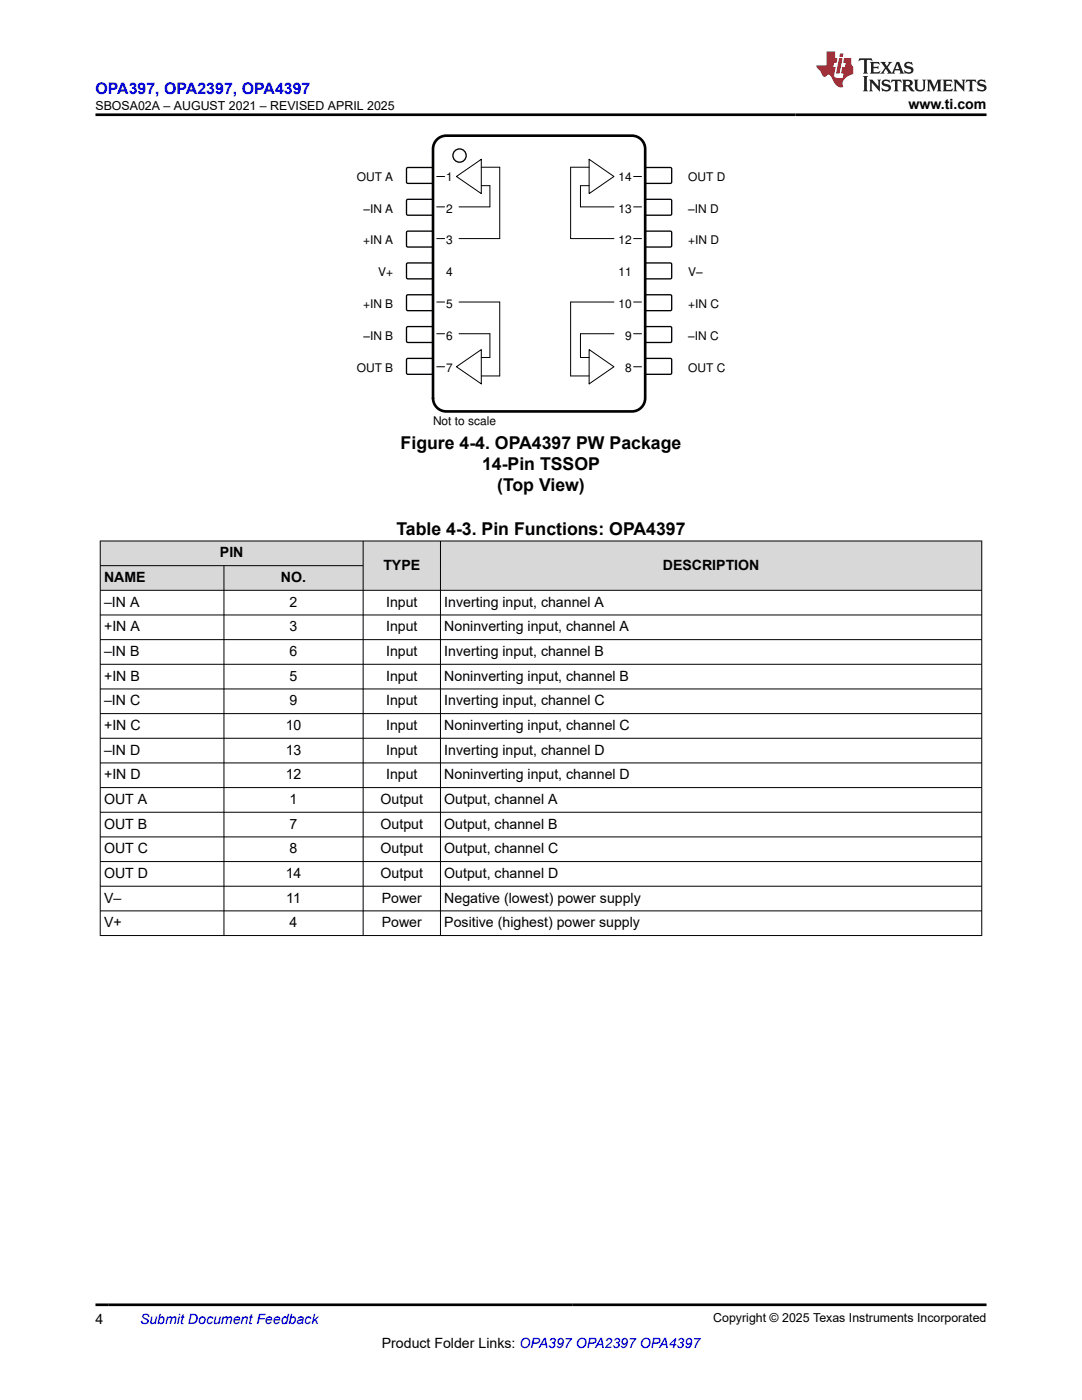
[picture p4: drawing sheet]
<svg xmlns="http://www.w3.org/2000/svg" width="216mm" height="279mm" viewBox="0 0 216 279" stroke-linecap="round" stroke-linejoin="round" font-family="sans-serif">
<defs><g id="words">
<g font-size="3.5">
<text x="79.9" y="89.5">Figure 4-4. OPA4397 PW Package</text>
<text x="96.2" y="93.8">14-Pin TSSOP</text>
<text x="99.2" y="98">(Top View)</text>
<text x="79.1" y="106.8">Table 4-3. Pin Functions: OPA4397</text>
</g>
<text font-size="3.2" fill="#00f" x="19.1" y="18.7">OPA397, OPA2397, OPA4397</text>
<g font-size="2.8">
<text x="181.3" y="21.8">www.ti.com</text>
<text x="43.9" y="111.2">PIN</text>
<text x="76.5" y="113.7">TYPE</text>
<text x="132.3" y="113.7">DESCRIPTION</text>
<text x="20.8" y="116.2">NAME</text>
<text x="56.1" y="116.2">NO.</text>
<text x="20.8" y="121.1">–IN A</text>
<text x="57.8" y="121.1">2</text>
<text x="77" y="121.1">Input</text>
<text x="88.7" y="121.1">Inverting input, channel A</text>
<text x="20.8" y="126">+IN A</text>
<text x="20.8" y="130.9">–IN B</text>
<text x="57.8" y="126">3</text>
<text x="57.8" y="130.9">6</text>
<text x="77" y="126">Input</text>
<text x="77" y="130.9">Input</text>
<text x="88.7" y="126">Noninverting input, channel A</text>
<text x="88.7" y="130.9">Inverting input, channel B</text>
<text x="20.8" y="135.8">+IN B</text>
<text x="57.8" y="135.8">5</text>
<text x="77" y="135.8">Input</text>
<text x="88.7" y="135.8">Noninverting input, channel B</text>
<text x="20.8" y="140.8">–IN C</text>
<text x="57.8" y="140.8">9</text>
<text x="77" y="140.8">Input</text>
<text x="88.7" y="140.8">Inverting input, channel C</text>
<text x="20.8" y="145.7">+IN C</text>
<text x="57" y="145.7">10</text>
<text x="77" y="145.7">Input</text>
<text x="88.7" y="145.7">Noninverting input, channel C</text>
<text x="20.8" y="150.6">–IN D</text>
<text x="20.8" y="155.5">+IN D</text>
<text x="57" y="150.6">13</text>
<text x="57" y="155.5">12</text>
<text x="77" y="150.6">Input</text>
<text x="77" y="155.5">Input</text>
<text x="88.7" y="150.6">Inverting input, channel D</text>
<text x="88.7" y="155.5">Noninverting input, channel D</text>
<text x="20.8" y="160.5">OUT A</text>
<text x="57.8" y="160.5">1</text>
<text x="75.9" y="160.5">Output</text>
<text x="88.7" y="160.5">Output, channel A</text>
<text x="20.8" y="165.4">OUT B</text>
<text x="57.8" y="165.4">7</text>
<text x="75.9" y="165.4">Output</text>
<text x="88.7" y="165.4">Output, channel B</text>
<text x="20.8" y="170.3">OUT C</text>
<text x="57.8" y="170.3">8</text>
<text x="75.9" y="170.3">Output</text>
<text x="88.7" y="170.3">Output, channel C</text>
<text x="20.8" y="175.2">OUT D</text>
<text x="57" y="175.2">14</text>
<text x="75.9" y="175.2">Output</text>
<text x="88.7" y="175.2">Output, channel D</text>
<text x="20.8" y="180.1">V–</text>
<text x="20.8" y="185.1">V+</text>
<text x="57.1" y="180.1">11</text>
<text x="57.8" y="185.1">4</text>
<text x="76.2" y="180.1">Power</text>
<text x="76.2" y="185.1">Power</text>
<text x="88.7" y="180.1">Negative (lowest) power supply</text>
<text x="88.7" y="185.1">Positive (highest) power supply</text>
<text x="19" y="264.2">4</text>
<text x="76.2" y="269">Product Folder Links: OPA397 OPA2397 OPA4397</text>
</g>
<text font-size="2.8" fill="#00f" x="27.9" y="264.2">Submit Document Feedback</text>
<g font-size="2.5">
<text x="19.1" y="21.9">SBOSA02A – AUGUST 2021 – REVISED APRIL 2025</text>
<text x="142.3" y="263.9">Copyright © 2025 Texas Instruments Incorporated</text>
</g>
<g font-size="2.4">
<text x="71.2" y="36.1">OUT A</text>
<text x="89" y="36.1">1</text>
<text x="123.4" y="36.1">14</text>
<text x="137.3" y="36.1">OUT D</text>
<text x="72.5" y="42.4">±IN A</text>
<text x="89" y="42.4">2</text>
<text x="123.4" y="42.4">13</text>
<text x="137.3" y="42.4">±IN D</text>
<text x="72.4" y="48.8">+IN A</text>
<text x="89" y="48.8">3</text>
<text x="123.4" y="48.8">12</text>
<text x="137.3" y="48.8">+IN D</text>
<text x="75.5" y="55.1">V+</text>
<text x="89" y="55.1">4</text>
<text x="123.4" y="55.1">11</text>
<text x="137.3" y="55.1">V±</text>
<text x="72.4" y="61.5">+IN B</text>
<text x="89" y="61.5">5</text>
<text x="123.4" y="61.5">10</text>
<text x="137.3" y="61.5">+IN C</text>
<text x="72.5" y="67.8">±IN B</text>
<text x="89" y="67.8">6</text>
<text x="124.8" y="67.8">9</text>
<text x="137.3" y="67.8">±IN C</text>
<text x="71.2" y="74.2">OUT B</text>
<text x="89" y="74.2">7</text>
<text x="124.8" y="74.2">8</text>
<text x="137.3" y="74.2">OUT C</text>
<text x="86.4" y="84.8">Not to scale</text>
</g>
</g></defs>
<g fill="none" stroke="#000" stroke-width=".2">
<path d="M87.1 35.2h1.6M91.1 35.2l4.9-3.4v6.8zM96 33.4h3.7v14.2h-8.1M96 37.1h1.8v4.2h-6.2M117.6 31.8l4.9 3.4-4.9 3.4zM117.6 33.4h-3.7v14.2h8.6M117.6 37.1h-1.8v4.2h6.7M126.4 35.2h1.6M87.1 41.3h1.6M87.1 47.6h1.6M126.4 41.3h1.6M126.4 47.6h1.6"/>
<path d="M87.1 60.3h1.6M87.1 66.6h1.6M87.1 73.2h1.6M91.1 73.2l4.9-3.4v6.8zM91.6 60.3h8.1v14.7h-3.7M91.6 66.6h6.2v4.7h-1.8M117.6 69.8l4.9 3.4-4.9 3.4zM122.5 60.3h-8.6v14.7h3.7M122.5 66.6h-6.7v4.7h1.8M126.4 60.3h1.6M126.4 66.6h1.6M126.4 73.2h1.6"/>
</g>
<path d="M81.2 33.5h5.1l.1 .2v2.8l-.3 .1h-4.9l-.1-.3v-2.6z" fill-rule="evenodd" fill="#fff"/>
<path d="M81.2 33.5h5.1l.1 .2v2.8l-.3 .1h-4.9l-.1-.3v-2.6z" fill="none" stroke="#000" stroke-width=".26"/>
<path d="M128.8 33.6l.2-.2 4.9 .1 .1 .2v2.8l-.2 .1h-4.9l-.2-.3z" fill-rule="evenodd" fill="#fff"/>
<path d="M128.8 33.6l.2-.2 4.9 .1 .1 .2v2.8l-.2 .1h-4.9l-.2-.3z" fill="none" stroke="#000" stroke-width=".26"/>
<path d="M81.2 39.8h5.1l.1 .2v2.8l-.3 .2-4.9-.1-.1-.2v-2.7z" fill-rule="evenodd" fill="#fff"/>
<path d="M81.2 39.8h5.1l.1 .2v2.8l-.3 .2-4.9-.1-.1-.2v-2.7z" fill="none" stroke="#000" stroke-width=".26"/>
<path d="M128.8 39.9l.2-.1h4.9l.1 .2v2.8l-.2 .2-4.9-.1-.2-.2z" fill-rule="evenodd" fill="#fff"/>
<path d="M128.8 39.9l.2-.1h4.9l.1 .2v2.8l-.2 .2-4.9-.1-.2-.2z" fill="none" stroke="#000" stroke-width=".26"/>
<path d="M81.2 46.2h5.1l.1 .2v2.8l-.3 .1h-4.9l-.1-.3v-2.6z" fill-rule="evenodd" fill="#fff"/>
<path d="M81.2 46.2h5.1l.1 .2v2.8l-.3 .1h-4.9l-.1-.3v-2.6z" fill="none" stroke="#000" stroke-width=".26"/>
<path d="M128.8 46.3l.2-.2 4.9 .1 .1 .2v2.8l-.2 .1h-4.9l-.2-.3z" fill-rule="evenodd" fill="#fff"/>
<path d="M128.8 46.3l.2-.2 4.9 .1 .1 .2v2.8l-.2 .1h-4.9l-.2-.3z" fill="none" stroke="#000" stroke-width=".26"/>
<path d="M81.2 52.5h5.1l.1 .2v2.8l-.3 .2-4.9-.1-.1-.2v-2.7z" fill-rule="evenodd" fill="#fff"/>
<path d="M81.2 52.5h5.1l.1 .2v2.8l-.3 .2-4.9-.1-.1-.2v-2.7z" fill="none" stroke="#000" stroke-width=".26"/>
<path d="M128.8 52.6l.2-.1h4.9l.1 .2v2.8l-.2 .2-4.9-.1-.2-.2z" fill-rule="evenodd" fill="#fff"/>
<path d="M128.8 52.6l.2-.1h4.9l.1 .2v2.8l-.2 .2-4.9-.1-.2-.2z" fill="none" stroke="#000" stroke-width=".26"/>
<path d="M81.2 58.9h5.1l.1 .2v2.8l-.3 .1h-4.9l-.1-.3v-2.6z" fill-rule="evenodd" fill="#fff"/>
<path d="M81.2 58.9h5.1l.1 .2v2.8l-.3 .1h-4.9l-.1-.3v-2.6z" fill="none" stroke="#000" stroke-width=".26"/>
<path d="M128.8 59l.2-.2 4.9 .1 .1 .2v2.8l-.2 .1h-4.9l-.2-.3z" fill-rule="evenodd" fill="#fff"/>
<path d="M128.8 59l.2-.2 4.9 .1 .1 .2v2.8l-.2 .1h-4.9l-.2-.3z" fill="none" stroke="#000" stroke-width=".26"/>
<path d="M81.2 65.2h5.1l.1 .2v2.8l-.3 .2-4.9-.1-.1-.2v-2.7z" fill-rule="evenodd" fill="#fff"/>
<path d="M81.2 65.2h5.1l.1 .2v2.8l-.3 .2-4.9-.1-.1-.2v-2.7z" fill="none" stroke="#000" stroke-width=".26"/>
<path d="M128.8 65.3l.2-.1h4.9l.1 .2v2.8l-.2 .2-4.9-.1-.2-.2z" fill-rule="evenodd" fill="#fff"/>
<path d="M128.8 65.3l.2-.1h4.9l.1 .2v2.8l-.2 .2-4.9-.1-.2-.2z" fill="none" stroke="#000" stroke-width=".26"/>
<path d="M81.2 71.6h5.1l.1 .2v2.8l-.3 .1h-4.9l-.1-.3v-2.6z" fill-rule="evenodd" fill="#fff"/>
<path d="M81.2 71.6h5.1l.1 .2v2.8l-.3 .1h-4.9l-.1-.3v-2.6z" fill="none" stroke="#000" stroke-width=".26"/>
<path d="M128.8 71.7l.2-.2 4.9 .1 .1 .2v2.8l-.2 .1h-4.9l-.2-.3z" fill-rule="evenodd" fill="#fff"/>
<g fill="none" stroke="#000" stroke-width=".26">
<path d="M128.8 71.7l.2-.2 4.9 .1 .1 .2v2.8l-.2 .1h-4.9l-.2-.3z"/>
<circle cx="91.7" cy="31" r="1.32"/>
</g>
<path d="M87.4 27.7l1-.6h.6h37.1a2.65 2.65 0 0 1 2.6 2.6v49.8a2.65 2.65 0 0 1-2.6 2.6h-37.1a2.65 2.65 0 0 1-2.6-2.6v-49.8a2.64 2.64 0 0 1 1-2z" fill="none" stroke="#000" stroke-width=".53"/>
<g fill="#d8d8d8">
<path d="M20 108h175.9v4.9h-175.9z" fill-rule="evenodd"/>
<path d="M20.1 108h52.3v4.8h-52.3z" fill-rule="evenodd"/>
<path d="M72.5 108h15.3v9.7h-15.3z" fill-rule="evenodd"/>
<path d="M88 108h107.8v9.7h-107.8z" fill-rule="evenodd"/>
<path d="M20.1 113h24.5v4.7h-24.5z" fill-rule="evenodd"/>
<path d="M44.7 113h27.7v4.7h-27.7z" fill-rule="evenodd"/>
</g>
<g fill="none" stroke="#000" stroke-width=".2">
<path d="M19.9 108h176.1M19.9 112.9h52.6M20 107.9v78.9M44.7 112.9v73.9M72.5 107.9v78.9M87.9 107.9v78.9M195.9 107.9v78.9M196 117.8h-176.1M19.9 122.7h176.1M19.9 127.7h176.1M19.9 132.6h176.1M19.9 137.5h176.1"/>
<path d="M19.9 142.4h176.1M19.9 147.3h176.1M19.9 152.3h176.1M19.9 157.2h176.1M19.9 162.1h176.1M19.9 167h176.1M19.9 171.9h176.1M19.9 176.9h176.1M19.9 181.8h176.1M19.9 186.7h176.1"/>
</g>
<path d="M171.5 11.6l-.2 .6 .5-.2h.6v.1v2.2l-.2 .4h1l-.2-.4v-2.2v-.1h.5l.6 .2-.2-.6zM173.6 12.4l.2 .3v1.6l-.2 .4h1.9l.1-.6a1.08 1.08 0 0 1-1.3 .2v-.7h.6l.4 .2v-.7l-.4 .2h-.6v-.5l.2-.2a1 1 0 0 1 1 .3l-.1-.5zM175.7 12.4l.9 1.1-1 1.2h.9l-.2-.2 .5-.8 .4 .8-.2 .2h1.6l-.2-.2 .2-.5h.9l.1 .5-.1 .2h.9l-.2-.4-.8-1.9h-.5l-.9 2.1-.9-1.1 .9-1h-.8l.2 .2-.4 .6-.4-.6 .2-.2zM179 12.8l.4 1h-.7zM180.7 12.5a.65 .65 0 0 0-.2 .7 .65 .65 0 0 0 .6 .5l.6 .1 .1 .3a.79 .79 0 0 1-.7 .4 .79 .79 0 0 1-.7-.5l.1 .7 .2-.1a.93 .93 0 0 0 1.1 0 .93 .93 0 0 0 .4-.9 1.46 1.46 0 0 0-1.2-.6l-.1-.3a1.09 1.09 0 0 1 1.2 .2l-.2-.6-.1 .1-.5-.2zM172.2 15.2l.2 .4v2.2l-.2 .4h1l-.2-.4v-2.2l.2-.4zM173.4 15.9l.2 .4v1.5l-.2 .4h.8l-.3-.4 .1-1.3 1.6 1.8v-2l.2-.4h-.7l.1 .2 .1 1.1-1.2-1.3zM176.2 16a.65 .65 0 0 0-.2 .8 .65 .65 0 0 0 .6 .4l.6 .2 .1 .2a.79 .79 0 0 1-.7 .4 .79 .79 0 0 1-.7-.5l.1 .7 .2-.1a.93 .93 0 0 0 1.1 .1 .93 .93 0 0 0 .4-1 1.46 1.46 0 0 0-1.2-.5l-.1-.4a1.09 1.09 0 0 1 1.2 .2l-.1-.6-.2 .1-.5-.1zM177.9 15.9l-.1 .6a.63 .63 0 0 1 .8-.3v1.6l-.3 .4h1l-.2-.4v-1.6a.66 .66 0 0 1 .8 .3l-.1-.6zM180 15.9l.2 .4v1.5l-.2 .4h1l-.2-.2-.1-.7h.5l.1 .2a.79 .79 0 0 0 1.2 .6l-1-.9a.61 .61 0 0 0 .6-.6 .61 .61 0 0 0-.5-.7zM180.8 16.2h.1a.47 .47 0 0 1 .5 .1 .47 .47 0 0 1 .1 .5l-.1 .1-.7 .1zM182.3 15.9l.2 .2a2.27 2.27 0 0 0 .4 2 1.04 1.04 0 0 0 1.7-.7v-1.3l.2-.2h-.8l.2 .4v1.1a.6 .6 0 0 1-.6 .6 .6 .6 0 0 1-.6-.6v-1.1l.3-.4zM184.9 15.9l.2 .4v1.5l-.2 .4h.8l-.3-.4v-1.4l.9 1.9 .9-1.9v1.4l-.3 .4h1l-.2-.4v-1.5l.2-.4h-.8l-.7 1.5-.6-1.5zM188.1 15.9l.2 .4v1.5l-.2 .4h1.9l.1-.6a1.09 1.09 0 0 1-1.3 .2v-.7h.6l.4 .2v-.6l-.4 .2h-.6v-.6l.2-.1a1.01 1.01 0 0 1 1 .3l-.1-.6zM190.2 15.9l.3 .4v1.5l-.3 .4h.8l-.2-.4v-1.3l1.6 1.8v-2l.2-.4h-.7l.2 .2v1.1l-1.2-1.3zM192.8 15.9l-.1 .6a.63 .63 0 0 1 .8-.3v1.6l-.3 .4h1l-.2-.4v-1.6a.66 .66 0 0 1 .8 .3l-.1-.6zM195.2 16a.65 .65 0 0 0-.2 .8 .65 .65 0 0 0 .6 .4l.6 .2 .2 .2a.79 .79 0 0 1-.7 .4 .79 .79 0 0 1-.7-.5l.1 .7 .2-.1a.93 .93 0 0 0 1 .1 .93 .93 0 0 0 .5-1 1.46 1.46 0 0 0-1.3-.5v-.4a1.09 1.09 0 0 1 1.2 .2l-.2-.6-.2 .1-.5-.1z" fill="#231f20"/>
<path d="M164.9 10.3v2.7h-2l.1 .4 .8 1a.95 .95 0 0 0 1 .9 .59 .59 0 0 1 .5-.4 .59 .59 0 0 1 .5 .3l.4 .8a1.59 1.59 0 0 0 2.1 1.4 1.61 1.61 0 0 1 1-2.3l1-.3-.1-1.5a1.59 1.59 0 0 1-.3-1.7h-1.5l-.2 .9h.6l-.2 .9h-.5l-.2 .9v.3l.4 .1-.1 .9h-.7a.73 .73 0 0 1-1-.7l.3-1.5h-.5l.1-.9h.5l.2-.9h-.5v-1.3zM167.4 11.6l-.6 3.1h.7l.6-3.1zM167.6 10.7l-.1 .6h.7l.1-.6z" fill="#ed1c24"/>
<path d="M19 22.9h177.8M19 260.4h177.8" fill="none" stroke="#000" stroke-width=".53"/>
<use href="#words"/>
</svg>
